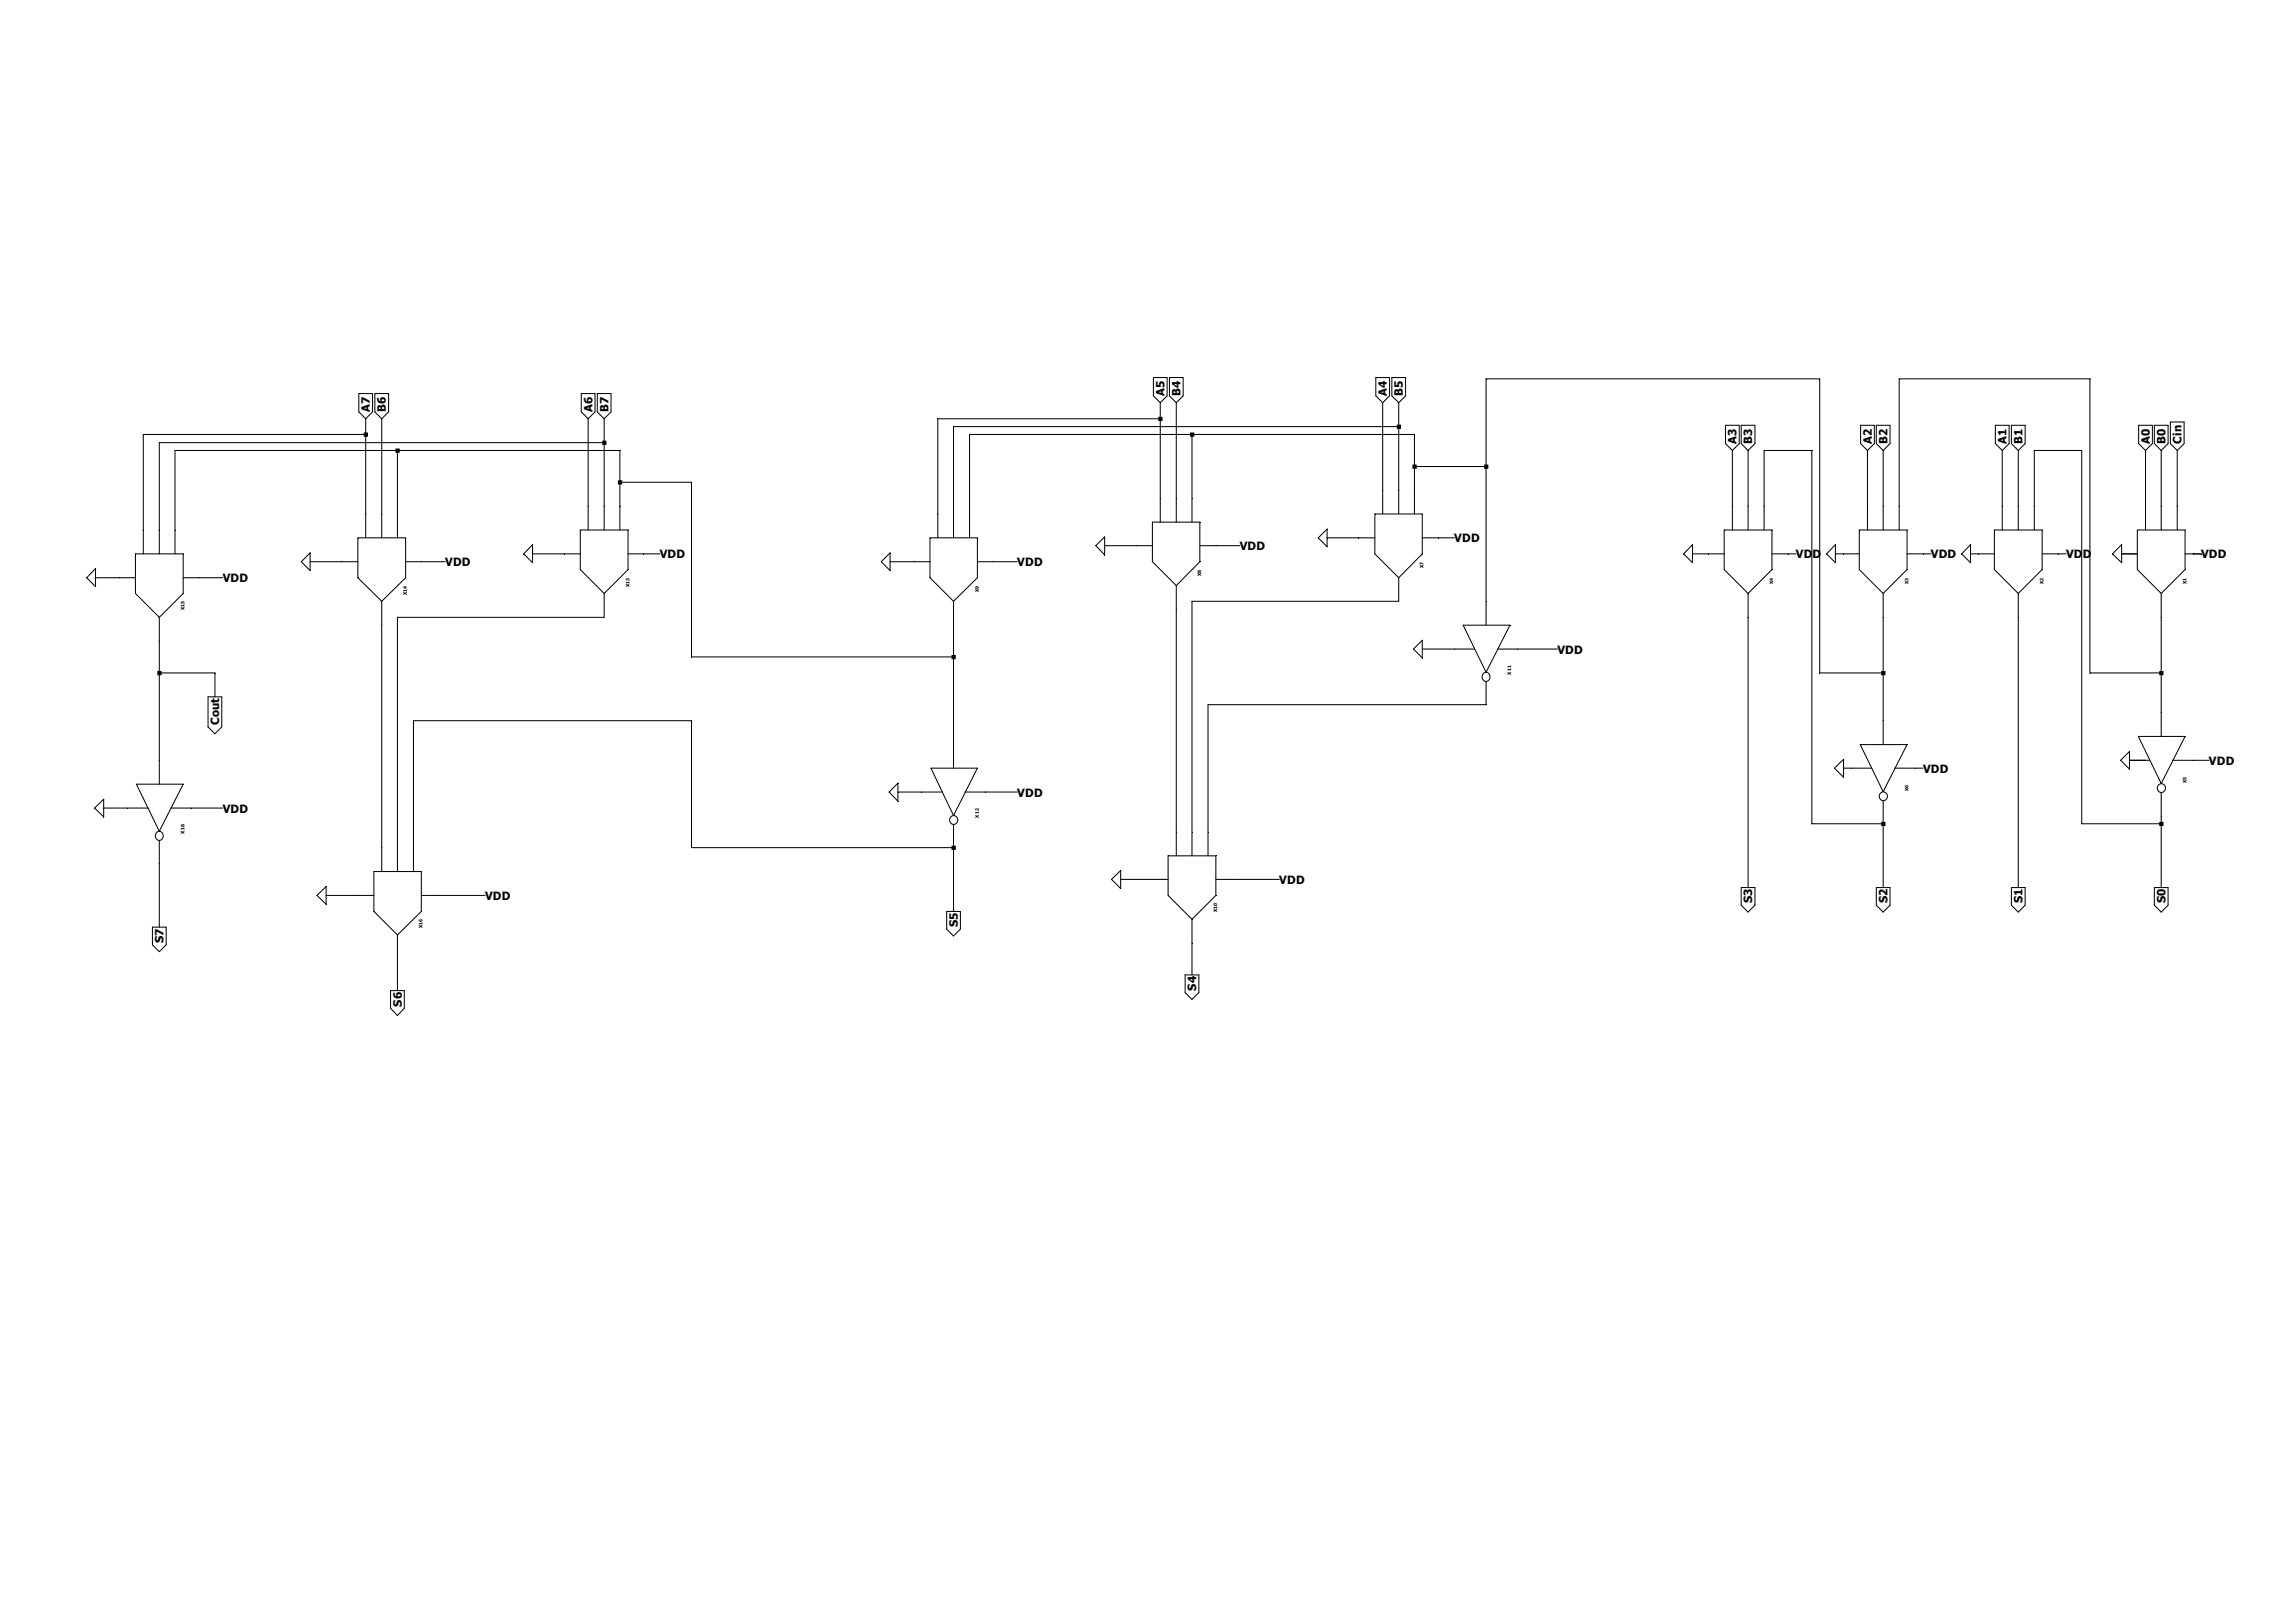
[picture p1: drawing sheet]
<svg xmlns="http://www.w3.org/2000/svg" width="297mm" height="210mm" viewBox="0 0 297 210" stroke-linecap="round" stroke-linejoin="round" font-family="sans-serif">
<defs><g id="words">
<g font-size="1.5">
<text x="47.9" y="53.3" transform="rotate(-90 47.9 53.3)">A7</text>
<text x="50" y="53.3" transform="rotate(-90 50 53.3)">B6</text>
<text x="76.7" y="53.3" transform="rotate(-90 76.7 53.3)">A6</text>
<text x="78.7" y="53.3" transform="rotate(-90 78.7 53.3)">B7</text>
<text x="150.7" y="51.2" transform="rotate(-90 150.7 51.2)">A5</text>
<text x="152.8" y="51.2" transform="rotate(-90 152.8 51.2)">B4</text>
<text x="179.5" y="51.2" transform="rotate(-90 179.5 51.2)">A4</text>
<text x="181.6" y="51.2" transform="rotate(-90 181.6 51.2)">B5</text>
<text x="224.7" y="57.4" transform="rotate(-90 224.7 57.4)">A3</text>
<text x="226.8" y="57.4" transform="rotate(-90 226.8 57.4)">B3</text>
<text x="242.2" y="57.4" transform="rotate(-90 242.2 57.4)">A2</text>
<text x="244.3" y="57.4" transform="rotate(-90 244.3 57.4)">B2</text>
<text x="259.7" y="57.4" transform="rotate(-90 259.7 57.4)">A1</text>
<text x="261.7" y="57.4" transform="rotate(-90 261.7 57.4)">B1</text>
<text x="278.2" y="57.4" transform="rotate(-90 278.2 57.4)">A0</text>
<text x="280.2" y="57.4" transform="rotate(-90 280.2 57.4)">B0</text>
<text x="282.3" y="57.4" transform="rotate(-90 282.3 57.4)">Cin</text>
<text x="160.4" y="71.2">VDD</text>
<text x="188.2" y="70.2">VDD</text>
<text x="28.8" y="75.4">VDD</text>
<text x="57.6" y="73.3">VDD</text>
<text x="85.4" y="72.3">VDD</text>
<text x="131.7" y="73.3">VDD</text>
<text x="232.4" y="72.3">VDD</text>
<text x="249.9" y="72.3">VDD</text>
<text x="267.4" y="72.3">VDD</text>
<text x="284.9" y="72.3">VDD</text>
<text x="201.5" y="84.6">VDD</text>
<text x="28.4" y="93.8" transform="rotate(-90 28.4 93.8)">Cout</text>
<text x="248.9" y="100">VDD</text>
<text x="285.9" y="99">VDD</text>
<text x="28.8" y="105.2">VDD</text>
<text x="131.7" y="103.1">VDD</text>
<text x="62.8" y="116.5">VDD</text>
<text x="123.9" y="120" transform="rotate(-90 123.9 120)">S5</text>
<text x="165.6" y="114.4">VDD</text>
<text x="226.8" y="116.9" transform="rotate(-90 226.8 116.9)">S3</text>
<text x="244.3" y="116.9" transform="rotate(-90 244.3 116.9)">S2</text>
<text x="261.7" y="116.9" transform="rotate(-90 261.7 116.9)">S1</text>
<text x="280.2" y="116.9" transform="rotate(-90 280.2 116.9)">S0</text>
<text x="21.2" y="122" transform="rotate(-90 21.2 122)">S7</text>
<text x="52" y="130.3" transform="rotate(-90 52 130.3)">S6</text>
<text x="154.8" y="128.2" transform="rotate(-90 154.8 128.2)">S4</text>
</g>
<g font-size=".6">
<text x="52.7" y="77" transform="rotate(-90 52.7 77)">X14</text>
<text x="81.4" y="75.9" transform="rotate(-90 81.4 75.9)">X13</text>
<text x="126.7" y="76.6" transform="rotate(-90 126.7 76.6)">X9</text>
<text x="155.4" y="74.5" transform="rotate(-90 155.4 74.5)">X8</text>
<text x="184.2" y="73.5" transform="rotate(-90 184.2 73.5)">X7</text>
<text x="229.5" y="75.6" transform="rotate(-90 229.5 75.6)">X4</text>
<text x="247" y="75.6" transform="rotate(-90 247 75.6)">X3</text>
<text x="264.5" y="75.6" transform="rotate(-90 264.5 75.6)">X2</text>
<text x="283" y="75.6" transform="rotate(-90 283 75.6)">X1</text>
<text x="23.9" y="79" transform="rotate(-90 23.9 79)">X15</text>
<text x="195.6" y="87.3" transform="rotate(-90 195.6 87.3)">X11</text>
<text x="283" y="101.3" transform="rotate(-90 283 101.3)">X5</text>
<text x="23.9" y="107.9" transform="rotate(-90 23.9 107.9)">X18</text>
<text x="126.7" y="105.8" transform="rotate(-90 126.7 105.8)">X12</text>
<text x="247" y="102.4" transform="rotate(-90 247 102.4)">X6</text>
<text x="157.5" y="118.1" transform="rotate(-90 157.5 118.1)">X10</text>
<text x="54.7" y="120.1" transform="rotate(-90 54.7 120.1)">X16</text>
</g>
</g></defs>
<g fill="none" stroke="#000" stroke-width=".13">
<path d="M46.4 50.9h1.8v2.4l-.9 .9-.9-.9zM47.3 54.2v15.4M47.3 56.2h-28.8v15.5M48.5 50.9h1.8v2.4l-.9 .9-.9-.9zM49.4 54.2v15.4M51.4 58.3v11.3M75.2 50.9h1.8v2.4l-.9 .9-.9-.9zM76.1 54.2v14.4M77.3 50.9h1.8v2.4l-.9 .9-.9-.9zM78.2 54.2v14.4M78.2 57.3h-57.6v14.4M149.3 48.9h1.7v2.3l-.8 .9-.9-.9z"/>
<path d="M150.2 52.1v15.5M150.2 54.2h-28.8v15.4M151.3 48.9h1.8v2.3l-.9 .9-.9-.9zM152.2 52.1v15.5M154.3 56.2v11.4M178.1 48.9h1.7v2.3l-.9 .9-.8-.9zM178.9 52.1v14.4M180.1 48.9h1.8v2.3l-.9 .9-.9-.9zM181 52.1v14.4M181 55.2h-57.6v14.4M223.3 55h1.8v2.4l-.9 .9-.9-.9zM224.2 58.3v10.3"/>
<path d="M225.3 55h1.8v2.4l-.9 .9-.9-.9zM226.2 58.3v10.3M240.8 55h1.8v2.4l-.9 .9-.9-.9zM241.7 58.3v10.3M242.8 55h1.8v2.4l-.9 .9-.9-.9zM243.7 58.3v10.3M258.2 55h1.8v2.4l-.9 .9-.9-.9zM259.1 58.3v10.3M260.3 55h1.8v2.4l-.9 .9-.9-.9zM261.2 58.3v10.3M276.8 55h1.8v2.4l-.9 .9-.9-.9zM277.7 58.3v10.3"/>
<path d="M278.8 55h1.8v2.4l-.9 .9-.9-.9zM279.7 58.3v10.3M280.9 54.6h1.8v2.8l-.9 .9-.9-.9zM281.8 58.3v10.3M12.4 74.8h5.1M12.4 73.6v2.3l-1.2-1.1zM17.5 71.7h6.2v5.1l-3.1 3.1-3.1-3.1zM20.6 79.9v21.6M23.7 74.8h5.1M40.1 72.7h6.2M40.1 71.5v2.3l-1.1-1.1zM46.3 69.6h6.2v5.2l-3.1 3-3.1-3z"/>
<path d="M49.4 77.8v35M52.5 72.7h5.1M68.9 71.7h6.2M68.9 70.5v2.3l-1.1-1.1zM75.1 68.6h6.2v5.1l-3.1 3.1-3.1-3.1zM78.2 76.8v3.1h-26.8v32.9M80.2 68.6v-10.3h-57.6v13.4M80.2 62.4h9.3v22.6h33.9M81.3 71.7h4.1M115.2 72.7h5.2M115.2 71.5v2.3l-1.2-1.1zM120.4 69.6h6.1v5.2l-3.1 3-3-3z"/>
<path d="M123.4 77.8v21.6M126.5 72.7h5.2M143 70.6h6.1M143 69.5v2.3l-1.2-1.2zM149.1 67.6h6.2v5.1l-3.1 3.1-3.1-3.1zM152.2 75.8v34.9M155.3 70.6h5.1M171.7 69.6h6.2M171.7 68.5v2.2l-1.1-1.1zM177.9 66.5h6.2v5.2l-3.1 3.1-3.1-3.1zM181 74.8v3h-26.7v32.9M183 66.5v-10.3h-57.5v13.4"/>
<path d="M183 60.4h9.3M184.1 69.6h4.1M219 71.7h4.1M219 70.5v2.3l-1.1-1.1zM223.1 68.6h6.2v5.1l-3.1 3.1-3.1-3.1zM226.2 76.8v38.1M228.3 68.6v-10.3h6.2v48.3h9.2M229.3 71.7h3.1M237.5 71.7h3.1M237.5 70.5v2.3l-1.1-1.1zM240.6 68.6h6.2v5.1l-3.1 3.1-3.1-3.1zM243.7 76.8v19.6"/>
<path d="M245.8 68.6v-19.6h24.7v38.1h9.2M246.8 71.7h3.1M255 71.7h3.1M255 70.5v2.3l-1.1-1.1zM258.1 68.6h6.2v5.1l-3.1 3.1-3.1-3.1zM261.2 76.8v38.1M263.3 68.6v-10.3h6.1v48.3h10.3M264.3 71.7h3.1M274.6 71.7h2M274.6 70.5v2.3l-1.2-1.1zM276.6 68.6h6.2v5.1l-3.1 3.1-3.1-3.1zM279.7 76.8v18.5"/>
<path d="M282.8 71.7h2.1M20.6 87.1h7.2v3.1M26.9 90.2h1.8v3.9l-.9 .9-.9-.9zM120.5 99.4h6l-3.1 6.1zM184.1 82.8v2.3l-1.2-1.1zM184.1 84h6.7M189.4 80.9h6l-3.1 6.1zM192.1 87.1a.55 .55 0 0 1 .7 .5 .55 .55 0 0 1-.7 .5 .65 .65 0 0 1 0-1zM192.3 88.2v3h-36v19.5M192.3 80.9v-31.9h43.2v38.1h8.2M193.8 84h7.7M237.4 99.4l1.2-1.1v2.3z"/>
<path d="M238.6 99.4h3.6M240.7 96.4h6.1l-3.1 6zM245.2 99.4h3.7M275.6 98.4h2.6M275.6 97.2v2.3l-1.2-1.1zM276.7 95.3h6.1l-3.1 6.1zM281.2 98.4h4.7M12.2 104.6l1.2-1.2v2.3zM13.4 104.6h5.7M17.7 101.5h6l-3.1 6.1zM19.7 120h1.8v2.3l-.9 .8-.9-.8zM20.4 107.7a.55 .55 0 0 1 .7 .5 .55 .55 0 0 1-.7 .5 .65 .65 0 0 1 0-1z"/>
<path d="M20.6 108.8v11.2M22.1 104.6h6.7M41 115.9l1.2-1.2v2.3zM42.2 115.9h6.2M48.4 112.8h6.1v5.1l-3.1 3.1-3-3.1zM54.5 115.9h8.3M115.1 102.5l1.1-1.2v2.4zM116.2 102.5h5.8M122.5 117.9h1.8v2.3l-.9 .9-.9-.9zM123.4 106.7v11.2M123.4 109.7h-33.9v-16.4h-36v19.5M124.9 102.5h6.8"/>
<path d="M143.8 113.8l1.2-1.2v2.4zM145 113.8h6.2M151.2 110.7h6.2v5.2l-3.1 3.1-3.1-3.1zM154.3 119v7.2M157.4 113.8h8.2M225.3 114.9h1.8v2.2l-.9 .9-.9-.9zM242.8 114.9h1.8v2.2l-.9 .9-.9-.9zM243.7 103.7v11.2M260.3 114.9h1.8v2.2l-.9 .9-.9-.9zM278.8 114.9h1.8v2.2l-.9 .9-.9-.9zM279.7 102.6v12.3M50.5 128.2h1.8v2.3l-.9 .9-.9-.9z"/>
<path d="M51.4 121v7.2M153.4 126.2h1.8v2.2l-.9 .9-.9-.9z"/>
<circle cx="123.4" cy="106.1" r=".55"/>
<circle cx="243.7" cy="103" r=".55"/>
<circle cx="279.7" cy="102" r=".55"/>
</g>
<path d="M20.4 86.8h.5v.6h-.5zM47.1 56h.5v.5h-.5zM51.2 58h.5v.6h-.5zM77.9 57h.6v.6h-.6zM80 62.1h.5v.6h-.5zM123.1 84.8h.6v.5h-.6zM123.1 109.4h.6v.6h-.6zM149.9 53.9h.6v.6h-.6zM154 56h.6v.5h-.6zM180.8 54.9h.5v.6h-.5zM182.8 60.1h.5v.6h-.5zM192.1 60.1h.5v.6h-.5zM243.5 86.8h.5v.6h-.5zM243.5 106.3h.5v.6h-.5zM279.4 86.8h.6v.6h-.6zM279.4 106.3h.6v.6h-.6z" fill-rule="evenodd" fill="#000"/>
<use href="#words"/>
</svg>
